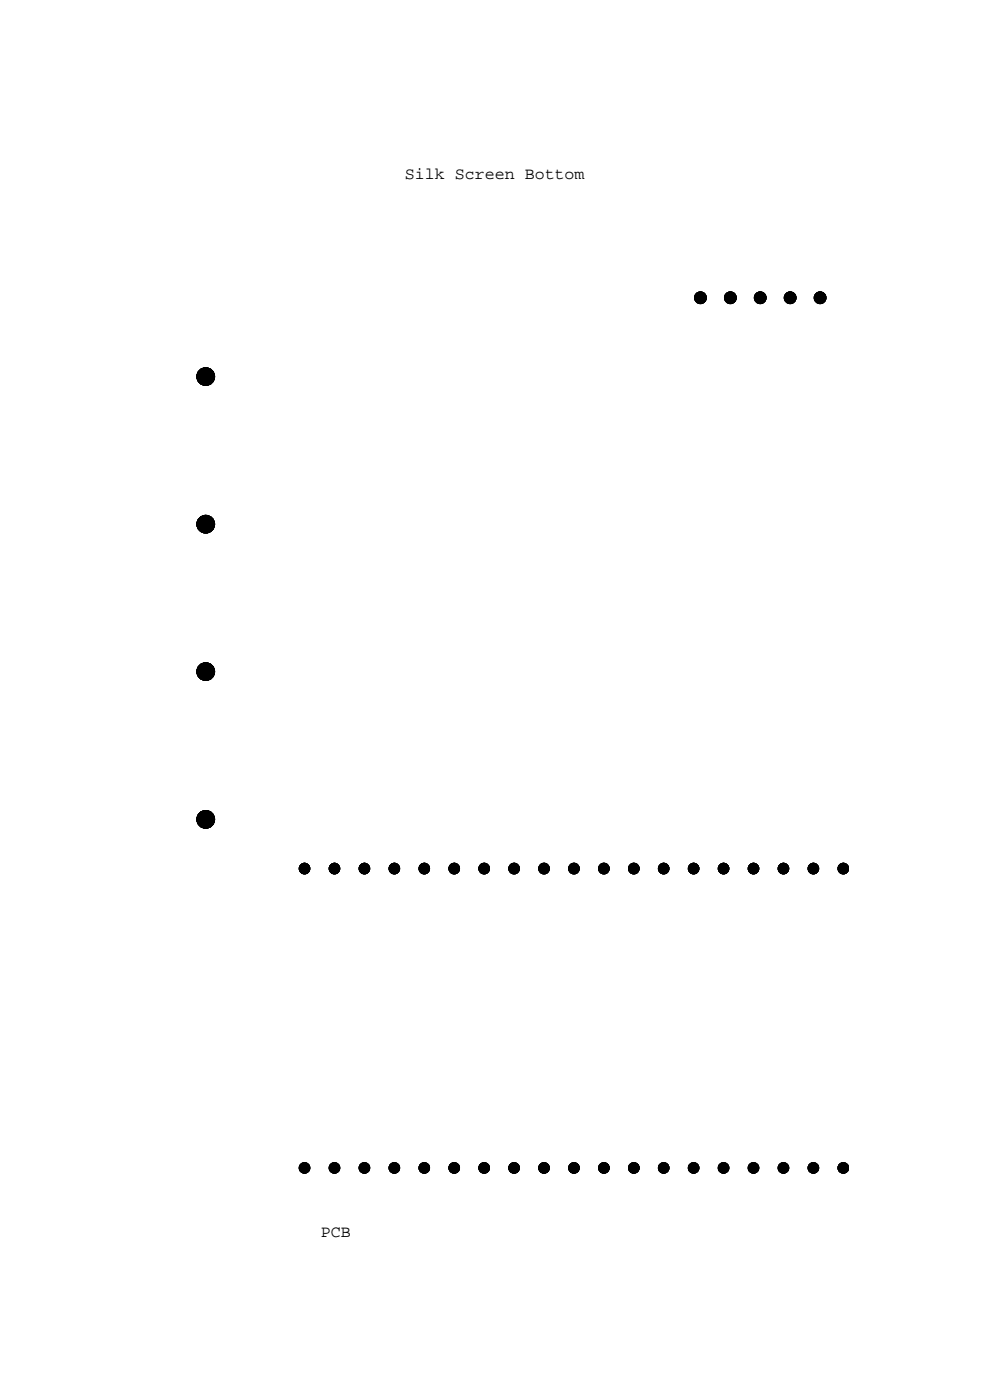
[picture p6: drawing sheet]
<svg xmlns="http://www.w3.org/2000/svg" width="210mm" height="297mm" viewBox="0 0 210 297" stroke-linecap="round" stroke-linejoin="round" font-family="sans-serif">
<defs><g id="words">
<g font-size="3.5">
<text x="85.9" y="38">Silk Screen Bottom</text>
<text x="68.1" y="262.4">PCB</text>
</g>
</g></defs>
<!-- layer: 6 -->
<g fill="#000" stroke="#000" stroke-width=".21">
<circle cx="43.6" cy="79.9" r="1.87"/>
<circle cx="148.6" cy="63.2" r="1.25"/>
<circle cx="154.9" cy="63.2" r="1.25"/>
<circle cx="161.3" cy="63.2" r="1.24"/>
<circle cx="167.6" cy="63.2" r="1.24"/>
<circle cx="174" cy="63.2" r="1.24"/>
<circle cx="43.6" cy="111.2" r="1.87"/>
<circle cx="43.6" cy="142.5" r="1.87"/>
<circle cx="43.6" cy="173.8" r="1.88"/>
<circle cx="64.6" cy="184.3" r="1.12"/>
<circle cx="70.9" cy="184.3" r="1.12"/>
<circle cx="77.3" cy="184.3" r="1.12"/>
<circle cx="83.6" cy="184.3" r="1.12"/>
<circle cx="90" cy="184.3" r="1.12"/>
<circle cx="96.3" cy="184.3" r="1.13"/>
<circle cx="102.7" cy="184.3" r="1.13"/>
<circle cx="109" cy="184.3" r="1.13"/>
<circle cx="115.4" cy="184.3" r="1.13"/>
<circle cx="121.7" cy="184.3" r="1.13"/>
<circle cx="128.1" cy="184.3" r="1.13"/>
<circle cx="134.4" cy="184.3" r="1.13"/>
<circle cx="140.8" cy="184.3" r="1.12"/>
<circle cx="147.1" cy="184.3" r="1.12"/>
<circle cx="153.5" cy="184.3" r="1.12"/>
<circle cx="159.8" cy="184.3" r="1.12"/>
<circle cx="166.2" cy="184.3" r="1.12"/>
<circle cx="172.5" cy="184.3" r="1.12"/>
<circle cx="178.9" cy="184.3" r="1.13"/>
<circle cx="64.6" cy="247.8" r="1.12"/>
<circle cx="70.9" cy="247.8" r="1.12"/>
<circle cx="77.3" cy="247.8" r="1.12"/>
<circle cx="83.6" cy="247.8" r="1.12"/>
<circle cx="90" cy="247.8" r="1.12"/>
<circle cx="96.3" cy="247.8" r="1.12"/>
<circle cx="102.7" cy="247.8" r="1.12"/>
<circle cx="109" cy="247.8" r="1.12"/>
<circle cx="115.4" cy="247.8" r="1.12"/>
<circle cx="121.7" cy="247.8" r="1.12"/>
<circle cx="128.1" cy="247.8" r="1.12"/>
<circle cx="134.4" cy="247.8" r="1.12"/>
<circle cx="140.8" cy="247.8" r="1.12"/>
<circle cx="147.1" cy="247.8" r="1.12"/>
<circle cx="153.5" cy="247.8" r="1.12"/>
<circle cx="159.8" cy="247.8" r="1.12"/>
<circle cx="166.2" cy="247.8" r="1.12"/>
<circle cx="172.5" cy="247.8" r="1.12"/>
<circle cx="178.9" cy="247.8" r="1.12"/>
</g>
<use href="#words"/>
</svg>
